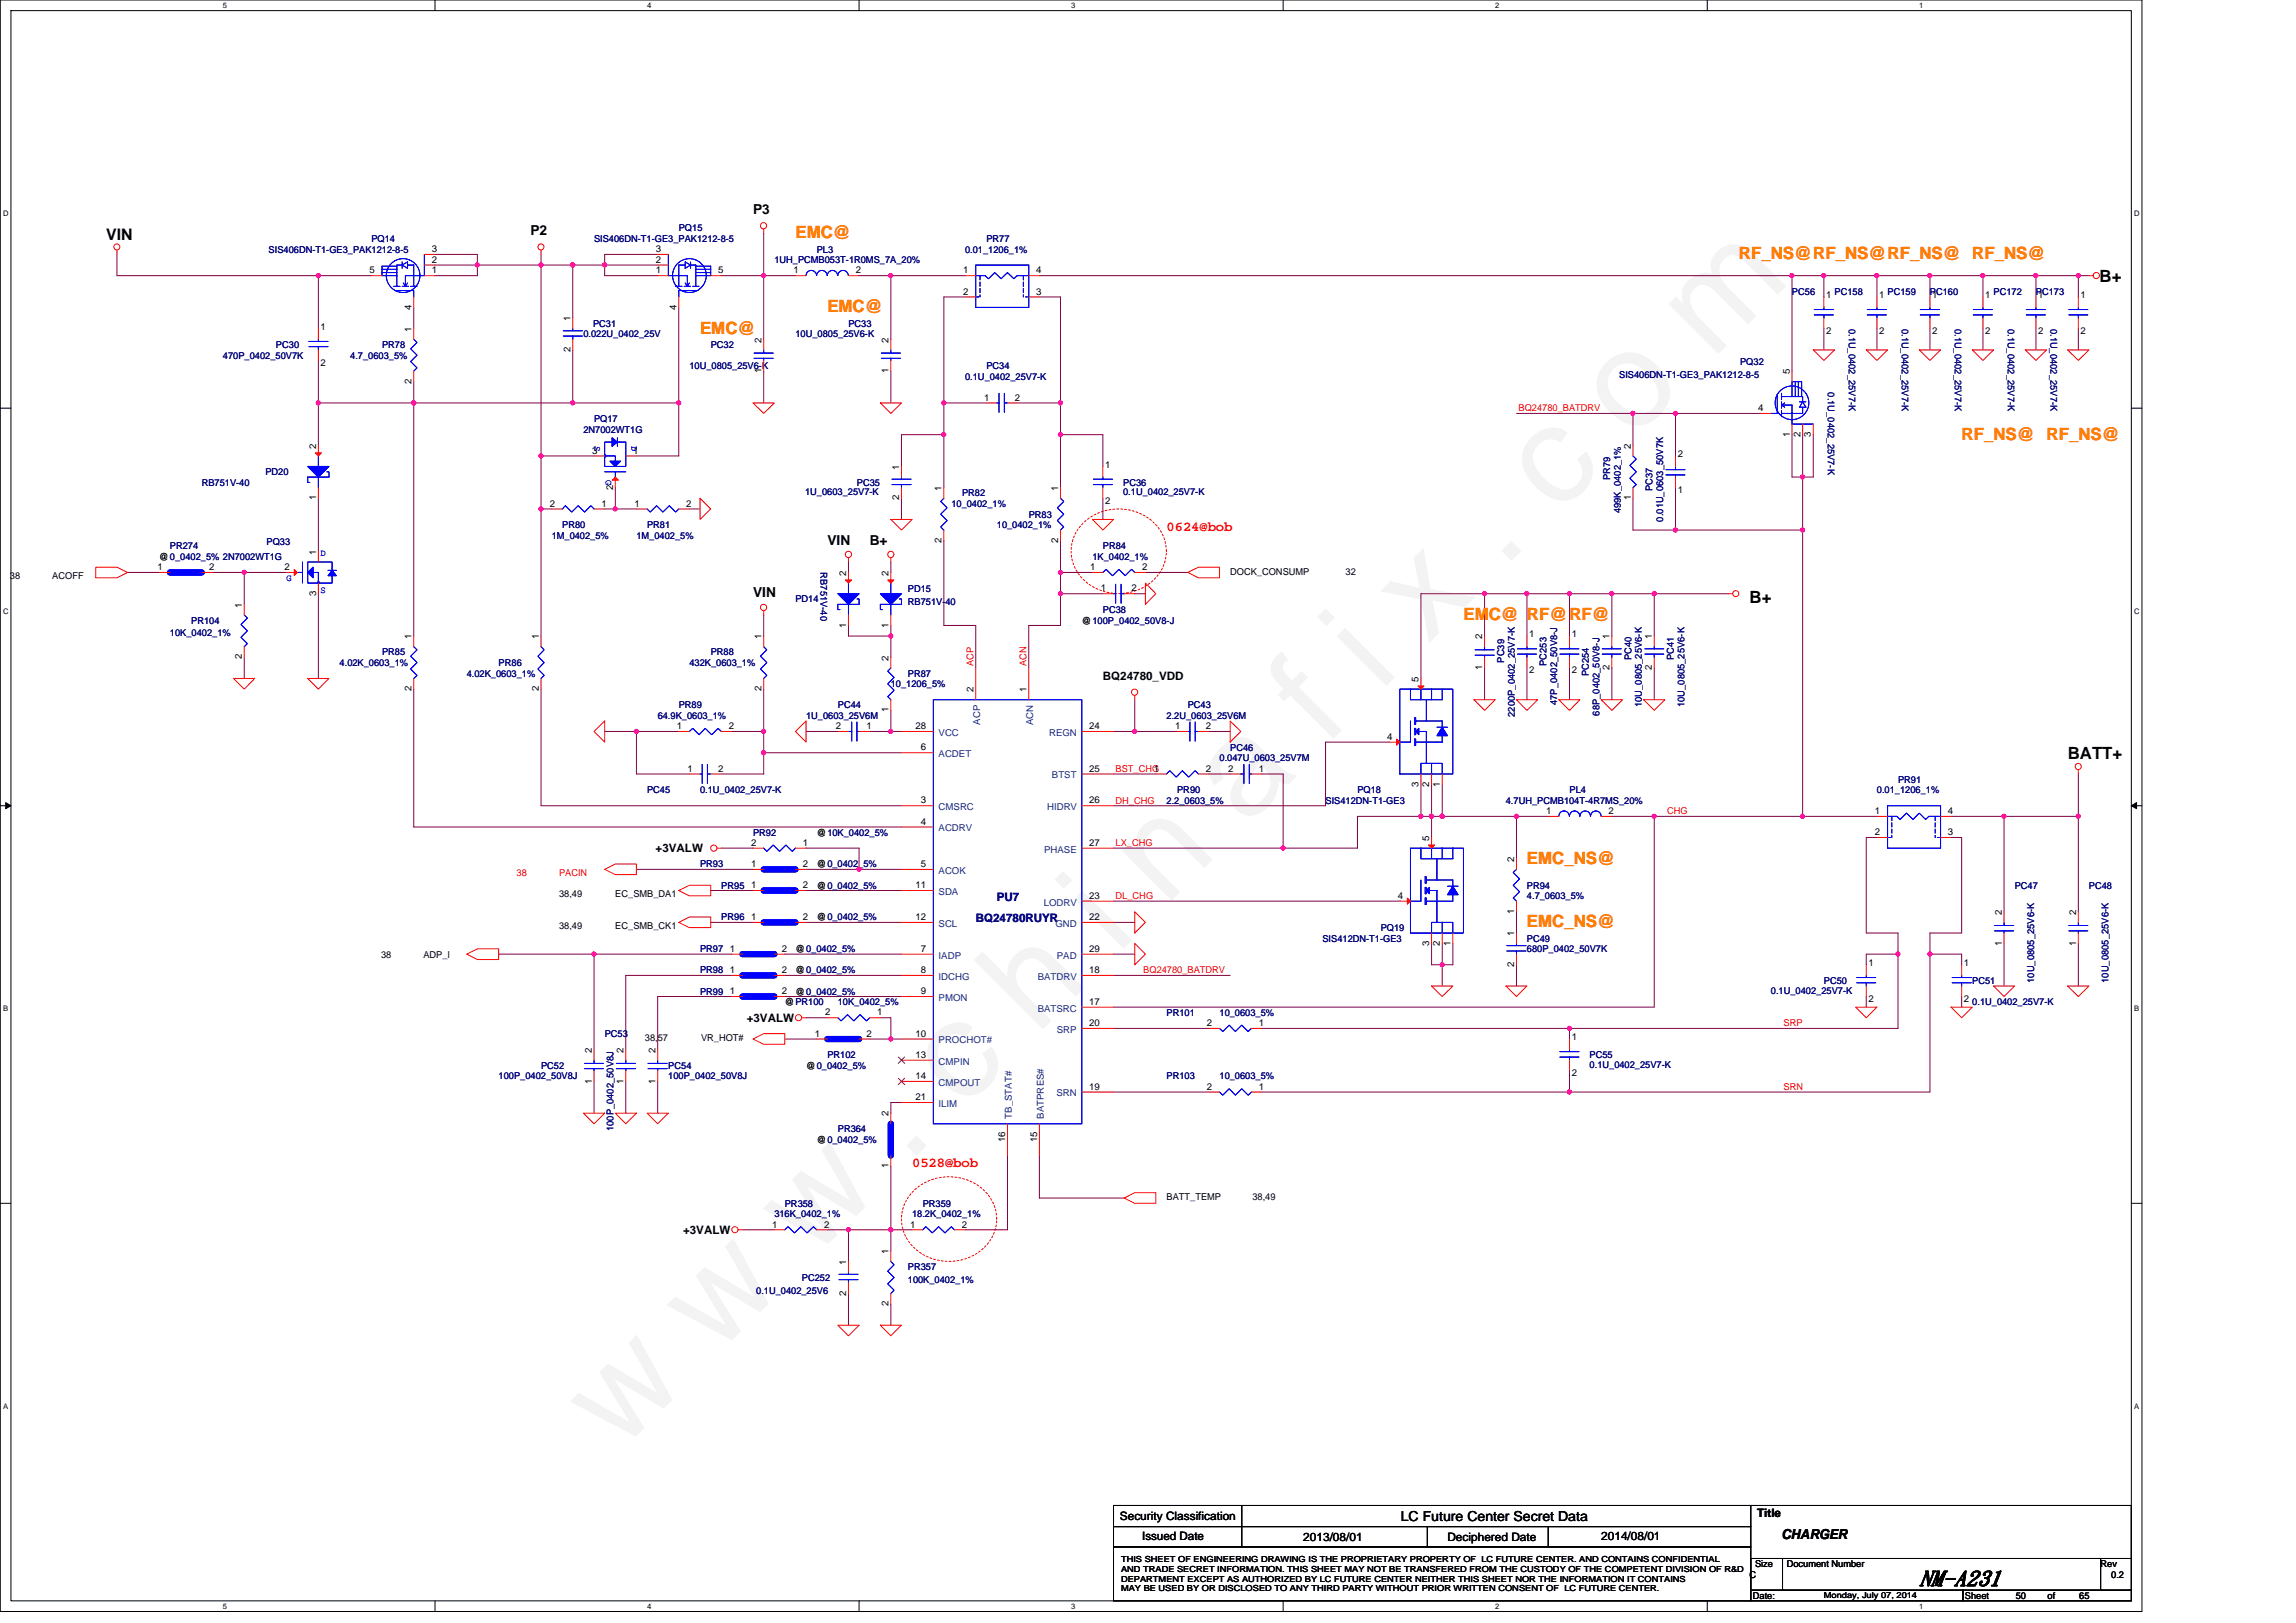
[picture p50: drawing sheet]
<svg xmlns="http://www.w3.org/2000/svg" width="297mm" height="210mm" viewBox="0 0 297 210" stroke-linecap="round" stroke-linejoin="round" font-family="sans-serif">
<defs><g id="words">
<text font-size="17.6" fill="#f0f" x="80.1" y="188" transform="rotate(-45 80.1 188)">w w w . c h i n a f i x . c o m</text>
<text font-size="2.8" x="248.3" y="205.1">NM-A231</text>
<g font-size="2.2" fill="#ff8000">
<text x="102.9" y="30.8">EMC@</text>
<text x="225" y="33.6">RF_NS@RF_NS@RF_NS@</text>
<text x="255.2" y="33.6">RF_NS@</text>
<text x="107" y="40.4">EMC@</text>
<text x="90.6" y="43.2">EMC@</text>
<text x="253.8" y="56.9">RF_NS@</text>
<text x="264.8" y="56.9">RF_NS@</text>
<text x="189.3" y="80.2">EMC@ RF@ RF@</text>
<text x="197.5" y="111.7">EMC_NS@</text>
<text x="197.5" y="120">EMC_NS@</text>
</g>
<g font-size="2.2">
<text x="271.6" y="36.4">B+</text>
<text x="226.4" y="78">B+</text>
<text x="267.5" y="98.2">BATT+</text>
</g>
<text font-size="2.1" x="13.8" y="31">VIN</text>
<g font-size="1.8">
<text x="97.4" y="27.7">P3</text>
<text x="68.6" y="30.5">P2</text>
<text x="107" y="70.5">VIN</text>
<text x="112.5" y="70.5">B+</text>
<text x="97.4" y="77.2">VIN</text>
<text x="181.2" y="196.8">LC Future Center Secret Data</text>
<text x="230.5" y="199.1">CHARGER</text>
</g>
<g font-size="1.8" fill="#f00">
<text x="150.9" y="68.7">0624@bob</text>
<text x="118" y="151">0528@bob</text>
</g>
<g font-size="1.5">
<text x="142.7" y="87.9">BQ24780_VDD</text>
<text x="84.8" y="110.3">+3VALW</text>
<text x="96.6" y="132.2">+3VALW</text>
<text x="88.4" y="159.7">+3VALW</text>
<text x="144.9" y="196.7">Security Classification</text>
<text x="227.3" y="196.3">Title</text>
<text x="147.8" y="199.3">Issued Date</text>
<text x="168.6" y="199.4">2013/08/01</text>
<text x="187.3" y="199.4">Deciphered Date</text>
<text x="207.2" y="199.3">2014/08/01</text>
</g>
<g font-size="1.5" fill="#000080">
<text x="126.2" y="119.3">BQ24780RUYR</text>
<text x="129" y="116.6">PU7</text>
</g>
<g font-size="1.2" fill="#000080">
<text x="87.8" y="29.9">PQ15</text>
<text x="34.8" y="32.7">SIS406DN-T1-GE3_PAK1212-8-5</text>
<text x="48" y="31.3">PQ14</text>
<text x="76.9" y="31.3">SIS406DN-T1-GE3_PAK1212-8-5</text>
<text x="100.2" y="34">1UH_PCMB053T-1R0MS_7A_20%</text>
<text x="105.7" y="32.7">PL3</text>
<text x="124.9" y="32.7">0.01_1206_1%</text>
<text x="127.6" y="31.3">PR77</text>
<text x="231.8" y="38.2">PC56</text>
<text x="237.3" y="38.2">PC158</text>
<text x="244.2" y="38.2">PC159</text>
<text x="249.7" y="38.2">PC160</text>
<text x="257.9" y="38.2">PC172</text>
<text x="263.4" y="38.2">PC173</text>
<text x="28.8" y="46.4">470P_0402_50V7K</text>
<text x="35.7" y="45">PC30</text>
<text x="45.3" y="46.4">4.7_0603_5%</text>
<text x="49.4" y="45">PR78</text>
<text x="75.5" y="43.6">0.022U_0402_25V</text>
<text x="76.7" y="42.3">PC31</text>
<text x="89.2" y="47.8">10U_0805_25V6-K</text>
<text x="91.9" y="45">PC32</text>
<text x="102.9" y="43.6">10U_0805_25V6-K</text>
<text x="109.8" y="42.3">PC33</text>
<text x="127.6" y="47.8">PC34</text>
<text x="225.1" y="47.2">PQ32</text>
<text x="239.2" y="42.5" transform="rotate(90 239.2 42.5)">0.1U_0402_25V7-K</text>
<text x="246.1" y="42.5" transform="rotate(90 246.1 42.5)">0.1U_0402_25V7-K</text>
<text x="252.9" y="42.5" transform="rotate(90 252.9 42.5)">0.1U_0402_25V7-K</text>
<text x="259.8" y="42.5" transform="rotate(90 259.8 42.5)">0.1U_0402_25V7-K</text>
<text x="265.3" y="42.5" transform="rotate(90 265.3 42.5)">0.1U_0402_25V7-K</text>
<text x="124.9" y="49.1">0.1U_0402_25V7-K</text>
<text x="209.5" y="48.9">SIS406DN-T1-GE3_PAK1212-8-5</text>
<text x="236.5" y="50.8" transform="rotate(90 236.5 50.8)">0.1U_0402_25V7-K</text>
<text x="75.5" y="56">2N7002WT1G</text>
<text x="76.9" y="54.6">PQ17</text>
<text x="26.1" y="62.8">RB751V-40</text>
<text x="34.3" y="61.5">PD20</text>
<text x="104.2" y="64.1">1U_0603_25V7-K</text>
<text x="110.9" y="62.8">PC35</text>
<text x="123.1" y="65.6">10_0402_1%</text>
<text x="124.5" y="64.2">PR82</text>
<text x="145.3" y="62.8">PC36</text>
<text x="145.3" y="64.1">0.1U_0402_25V7-K</text>
<text x="208.3" y="62.1" transform="rotate(-90 208.3 62.1)">PR79</text>
<text x="213.8" y="63.5" transform="rotate(-90 213.8 63.5)">PC37</text>
<text x="22" y="71.1">PR274</text>
<text x="34.5" y="70.5">PQ33</text>
<text x="71.4" y="69.7">1M_0402_5%</text>
<text x="72.7" y="68.3">PR80</text>
<text x="82.3" y="69.7">1M_0402_5%</text>
<text x="83.7" y="68.3">PR81</text>
<text x="129" y="68.3">10_0402_1%</text>
<text x="133.1" y="67">PR83</text>
<text x="142.7" y="71.1">PR84</text>
<text x="209.7" y="66.4" transform="rotate(-90 209.7 66.4)">499K_0402_1%</text>
<text x="215.2" y="67.5" transform="rotate(-90 215.2 67.5)">0.01U_0603_50V7K</text>
<text x="102.9" y="77.9">PD14</text>
<text x="106.2" y="74.1" transform="rotate(90 106.2 74.1)">RB751V-40</text>
<text x="117.5" y="76.6">PD15</text>
<text x="141.3" y="72.5">1K_0402_1%</text>
<text x="22" y="82.3">10K_0402_1%</text>
<text x="24.7" y="80.7">PR104</text>
<text x="117.5" y="78.2">RB751V-40</text>
<text x="142.7" y="79.3">PC38</text>
<text x="43.9" y="86.2">4.02K_0603_1%</text>
<text x="49.4" y="84.8">PR85</text>
<text x="60.4" y="87.5">4.02K_0603_1%</text>
<text x="64.5" y="86.2">PR86</text>
<text x="89.2" y="86.2">432K_0603_1%</text>
<text x="91.9" y="84.8">PR88</text>
<text x="115.2" y="88.9">10_1206_5%</text>
<text x="117.5" y="87.5">PR87</text>
<text x="194.6" y="85.7" transform="rotate(-90 194.6 85.7)">PC39</text>
<text x="200.1" y="86.1" transform="rotate(-90 200.1 86.1)">PC253</text>
<text x="205.5" y="87.5" transform="rotate(-90 205.5 87.5)">PC254</text>
<text x="211" y="85.4" transform="rotate(-90 211 85.4)">PC40</text>
<text x="216.5" y="85.4" transform="rotate(-90 216.5 85.4)">PC41</text>
<text x="85.1" y="93">64.9K_0603_1%</text>
<text x="87.8" y="91.7">PR89</text>
<text x="104.3" y="93">1U_0603_25V6M</text>
<text x="108.4" y="91.7">PC44</text>
<text x="150.9" y="93">2.2U_0603_25V6M</text>
<text x="153.7" y="91.7">PC43</text>
<text x="196" y="92.7" transform="rotate(-90 196 92.7)">2200P_0402_25V7-K</text>
<text x="201.4" y="91.2" transform="rotate(-90 201.4 91.2)">47P_0402_50V8-J</text>
<text x="206.9" y="92.6" transform="rotate(-90 206.9 92.6)">68P_0402_50V8-J</text>
<text x="212.4" y="91.5" transform="rotate(-90 212.4 91.5)">10U_0805_25V6-K</text>
<text x="217.9" y="91.5" transform="rotate(-90 217.9 91.5)">10U_0805_25V6-K</text>
<text x="157.8" y="98.5">0.047U_0603_25V7M</text>
<text x="159.1" y="97.1">PC46</text>
<text x="245.6" y="101.3">PR91</text>
<text x="83.7" y="102.6">PC45</text>
<text x="90.6" y="102.6">0.1U_0402_25V7-K</text>
<text x="150.9" y="104">2.2_0603_5%</text>
<text x="152.3" y="102.6">PR90</text>
<text x="171.5" y="104">SIS412DN-T1-GE3</text>
<text x="175.6" y="102.6">PQ18</text>
<text x="194.8" y="104">4.7UH_PCMB104T-4R7MS_20%</text>
<text x="203" y="102.6">PL4</text>
<text x="242.8" y="102.6">0.01_1206_1%</text>
<text x="90.6" y="112.2">PR93</text>
<text x="97.4" y="108.1">PR92</text>
<text x="93.3" y="115">PR95</text>
<text x="93.3" y="119.1">PR96</text>
<text x="197.5" y="115">PR94</text>
<text x="197.5" y="116.3">4.7_0603_5%</text>
<text x="260.6" y="115">PC47</text>
<text x="270.3" y="115">PC48</text>
<text x="90.6" y="123.2">PR97</text>
<text x="90.6" y="125.9">PR98</text>
<text x="171.1" y="121.8">SIS412DN-T1-GE3</text>
<text x="178.6" y="120.5">PQ19</text>
<text x="197.5" y="121.8">PC49</text>
<text x="197.5" y="123.2">680P_0402_50V7K</text>
<text x="90.6" y="128.7">PR99</text>
<text x="108.4" y="130">10K_0402_5%</text>
<text x="150.9" y="131.4">PR101</text>
<text x="157.8" y="131.4">10_0603_5%</text>
<text x="229.1" y="128.5">0.1U_0402_25V7-K</text>
<text x="236" y="127.3">PC50</text>
<text x="255.2" y="127.3">PC51</text>
<text x="255.2" y="130">0.1U_0402_25V7-K</text>
<text x="263.2" y="127.1" transform="rotate(-90 263.2 127.1)">10U_0805_25V6-K</text>
<text x="272.8" y="127.1" transform="rotate(-90 272.8 127.1)">10U_0805_25V6-K</text>
<text x="78.2" y="134.2">PC53</text>
<text x="107" y="136.9">PR102</text>
<text x="205.7" y="136.9">PC55</text>
<text x="64.5" y="139.7">100P_0402_50V8J</text>
<text x="70" y="138.3">PC52</text>
<text x="86.5" y="138.3">PC54</text>
<text x="86.5" y="139.7">100P_0402_50V8J</text>
<text x="150.9" y="139.7">PR103</text>
<text x="157.8" y="139.7">10_0603_5%</text>
<text x="205.7" y="138.2">0.1U_0402_25V7-K</text>
<text x="79.4" y="146.3" transform="rotate(-90 79.4 146.3)">100P_0402_50V8J</text>
<text x="108.4" y="146.5">PR364</text>
<text x="100.2" y="157.5">316K_0402_1%</text>
<text x="101.5" y="156.1">PR358</text>
<text x="118" y="157.5">18.2K_0402_1%</text>
<text x="119.4" y="156.1">PR359</text>
<text x="97.8" y="167.4">0.1U_0402_25V6</text>
<text x="103.7" y="165.7">PC252</text>
<text x="117.5" y="164.3">PR357</text>
<text x="117.5" y="166">100K_0402_1%</text>
</g>
<g font-size="1.2">
<text x="47.8" y="35.4">5</text>
<text x="55.9" y="35.4">1</text>
<text x="55.9" y="32.6">3</text>
<text x="55.9" y="34">2</text>
<text x="84.8" y="35.4">1</text>
<text x="84.8" y="32.6">3</text>
<text x="84.8" y="34">2</text>
<text x="92.9" y="35.4">5</text>
<text x="102.7" y="35.4">1</text>
<text x="110.7" y="35.4">2</text>
<text x="124.6" y="35.4">1</text>
<text x="134" y="35.4">4</text>
<text x="53.2" y="40.1" transform="rotate(-90 53.2 40.1)">4</text>
<text x="73.8" y="41.6" transform="rotate(-90 73.8 41.6)">1</text>
<text x="87.5" y="40.1" transform="rotate(-90 87.5 40.1)">4</text>
<text x="124.6" y="38.1">2</text>
<text x="134" y="38.1">3</text>
<text x="236.3" y="38.5">1</text>
<text x="243.1" y="38.5">1</text>
<text x="250" y="38.5">1</text>
<text x="256.8" y="38.5">1</text>
<text x="263.7" y="38.5">1</text>
<text x="269.2" y="38.5">1</text>
<text x="41.5" y="42.7">1</text>
<text x="41.5" y="47.3">2</text>
<text x="53.2" y="42.9" transform="rotate(-90 53.2 42.9)">1</text>
<text x="73.8" y="45.6" transform="rotate(-90 73.8 45.6)">2</text>
<text x="98.5" y="44.3" transform="rotate(-90 98.5 44.3)">2</text>
<text x="115" y="44.3" transform="rotate(-90 115 44.3)">2</text>
<text x="236.3" y="43.2">2</text>
<text x="243.1" y="43.2">2</text>
<text x="250" y="43.2">2</text>
<text x="256.8" y="43.2">2</text>
<text x="263.7" y="43.2">2</text>
<text x="269.2" y="43.2">2</text>
<text x="53.2" y="49.7" transform="rotate(-90 53.2 49.7)">2</text>
<text x="98.5" y="48.3" transform="rotate(-90 98.5 48.3)">1</text>
<text x="115" y="48.3" transform="rotate(-90 115 48.3)">1</text>
<text x="127.3" y="51.8">1</text>
<text x="131.3" y="51.8">2</text>
<text x="227.5" y="53.2">4</text>
<text x="231.5" y="48.4" transform="rotate(-90 231.5 48.4)">5</text>
<text x="40.9" y="58" transform="rotate(-90 40.9 58)">2</text>
<text x="76.6" y="58.7">3</text>
<text x="81.9" y="58.7">1</text>
<text x="211" y="58" transform="rotate(-90 211 58)">2</text>
<text x="217.1" y="59.1">2</text>
<text x="231.5" y="56.5" transform="rotate(-90 231.5 56.5)">1</text>
<text x="232.9" y="56.5" transform="rotate(-90 232.9 56.5)">2</text>
<text x="234.3" y="56.5" transform="rotate(-90 234.3 56.5)">3</text>
<text x="40.9" y="64.7" transform="rotate(-90 40.9 64.7)">1</text>
<text x="71.1" y="65.6">2</text>
<text x="77.8" y="65.6">1</text>
<text x="79.3" y="63.4" transform="rotate(-90 79.3 63.4)">2</text>
<text x="82.1" y="65.6">1</text>
<text x="88.8" y="65.6">2</text>
<text x="116.3" y="64.7" transform="rotate(-90 116.3 64.7)">2</text>
<text x="116.3" y="60.8" transform="rotate(-90 116.3 60.8)">1</text>
<text x="121.8" y="63.5" transform="rotate(-90 121.8 63.5)">1</text>
<text x="136.9" y="63.5" transform="rotate(-90 136.9 63.5)">1</text>
<text x="143" y="60.5">1</text>
<text x="143" y="65.2">2</text>
<text x="211" y="64.7" transform="rotate(-90 211 64.7)">1</text>
<text x="217.1" y="63.8">1</text>
<text x="40.9" y="71.8" transform="rotate(-90 40.9 71.8)">1</text>
<text x="121.8" y="70.2" transform="rotate(-90 121.8 70.2)">2</text>
<text x="136.9" y="70.2" transform="rotate(-90 136.9 70.2)">2</text>
<text x="1.3" y="74.9">38</text>
<text x="6.8" y="74.9">ACOFF</text>
<text x="20.4" y="73.8">1</text>
<text x="20.6" y="72.5">@0_0402_5% 2N7002WT1G</text>
<text x="27" y="73.8">2</text>
<text x="36.8" y="73.8">2</text>
<text x="40.9" y="77.1" transform="rotate(-90 40.9 77.1)">3</text>
<text x="109.5" y="74.5" transform="rotate(-90 109.5 74.5)">2</text>
<text x="115" y="74.5" transform="rotate(-90 115 74.5)">2</text>
<text x="141.1" y="73.8">1</text>
<text x="142.4" y="76.5">1</text>
<text x="146.4" y="76.5">2</text>
<text x="147.8" y="73.8">2</text>
<text x="159.1" y="74.4">DOCK_CONSUMP</text>
<text x="174.1" y="74.4">32</text>
<text x="31.3" y="78.6" transform="rotate(-90 31.3 78.6)">1</text>
<text x="53.2" y="82.7" transform="rotate(-90 53.2 82.7)">1</text>
<text x="69.7" y="82.7" transform="rotate(-90 69.7 82.7)">1</text>
<text x="98.5" y="82.7" transform="rotate(-90 98.5 82.7)">1</text>
<text x="109.5" y="81.2" transform="rotate(-90 109.5 81.2)">1</text>
<text x="115" y="81.2" transform="rotate(-90 115 81.2)">1</text>
<text x="140" y="80.7">@100P_0402_50V8-J</text>
<text x="191.8" y="82.7" transform="rotate(-90 191.8 82.7)">2</text>
<text x="197.8" y="82.4">1</text>
<text x="203.3" y="82.4">1</text>
<text x="208.2" y="82.7" transform="rotate(-90 208.2 82.7)">1</text>
<text x="213.7" y="82.7" transform="rotate(-90 213.7 82.7)">1</text>
<text x="31.3" y="85.3" transform="rotate(-90 31.3 85.3)">2</text>
<text x="53.2" y="89.4" transform="rotate(-90 53.2 89.4)">2</text>
<text x="69.7" y="89.4" transform="rotate(-90 69.7 89.4)">2</text>
<text x="98.5" y="89.4" transform="rotate(-90 98.5 89.4)">2</text>
<text x="115" y="85.5" transform="rotate(-90 115 85.5)">2</text>
<text x="125.9" y="89.6" transform="rotate(-90 125.9 89.6)">2</text>
<text x="132.8" y="89.6" transform="rotate(-90 132.8 89.6)">1</text>
<text x="183.5" y="88.2" transform="rotate(-90 183.5 88.2)">5</text>
<text x="191.8" y="86.7" transform="rotate(-90 191.8 86.7)">1</text>
<text x="197.8" y="87.1">2</text>
<text x="203.3" y="87.1">2</text>
<text x="208.2" y="86.7" transform="rotate(-90 208.2 86.7)">2</text>
<text x="213.7" y="86.7" transform="rotate(-90 213.7 86.7)">2</text>
<text x="87.6" y="94.3">1</text>
<text x="94.3" y="94.3">2</text>
<text x="108.1" y="94.3">2</text>
<text x="112.1" y="94.3">1</text>
<text x="115" y="92.2" transform="rotate(-90 115 92.2)">1</text>
<text x="118.4" y="94.3">28</text>
<text x="140.9" y="94.3">24</text>
<text x="152" y="94.3">1</text>
<text x="156" y="94.3">2</text>
<text x="179.5" y="95.7">4</text>
<text x="88.9" y="99.8">1</text>
<text x="92.9" y="99.8">2</text>
<text x="119.1" y="97.1">6</text>
<text x="140.9" y="99.8">25</text>
<text x="149.3" y="99.8">1</text>
<text x="156" y="99.8">2</text>
<text x="158.9" y="99.8">2</text>
<text x="162.9" y="99.8">1</text>
<text x="183.5" y="101.8" transform="rotate(-90 183.5 101.8)">3</text>
<text x="184.9" y="101.8" transform="rotate(-90 184.9 101.8)">2</text>
<text x="186.3" y="101.8" transform="rotate(-90 186.3 101.8)">1</text>
<text x="119.1" y="103.9">3</text>
<text x="119.1" y="106.7">4</text>
<text x="140.9" y="103.9">26</text>
<text x="200" y="105.3">1</text>
<text x="208.1" y="105.3">2</text>
<text x="242.6" y="105.3">1</text>
<text x="252" y="105.3">4</text>
<text x="97.2" y="112.2">1</text>
<text x="97.2" y="109.4">2</text>
<text x="103.9" y="112.2">2</text>
<text x="103.9" y="109.4">1</text>
<text x="105.7" y="112.2">@0_0402_5%</text>
<text x="105.7" y="108.1">@10K_0402_5%</text>
<text x="119.1" y="112.2">5</text>
<text x="140.9" y="109.4">27</text>
<text x="184.9" y="108.8" transform="rotate(-90 184.9 108.8)">5</text>
<text x="195.9" y="111.5" transform="rotate(-90 195.9 111.5)">2</text>
<text x="242.6" y="108.1">2</text>
<text x="252" y="108.1">3</text>
<text x="72.3" y="116.1">38,49</text>
<text x="79.6" y="116.1">EC_SMB_DA1</text>
<text x="97.2" y="114.9">1</text>
<text x="97.2" y="119">1</text>
<text x="103.9" y="114.9">2</text>
<text x="103.9" y="119">2</text>
<text x="105.7" y="115">@0_0402_5%</text>
<text x="105.7" y="119.1">@0_0402_5%</text>
<text x="118.4" y="114.9">11</text>
<text x="118.4" y="119">12</text>
<text x="140.9" y="116.3">23</text>
<text x="140.9" y="119">22</text>
<text x="180.8" y="116.3">4</text>
<text x="195.9" y="118.2" transform="rotate(-90 195.9 118.2)">1</text>
<text x="259" y="118.4" transform="rotate(-90 259 118.4)">2</text>
<text x="268.6" y="118.4" transform="rotate(-90 268.6 118.4)">2</text>
<text x="49.3" y="123.9">38</text>
<text x="54.8" y="123.9">ADP_I</text>
<text x="72.3" y="120.2">38,49</text>
<text x="79.6" y="120.2">EC_SMB_CK1</text>
<text x="94.4" y="123.1">1</text>
<text x="94.4" y="125.9">1</text>
<text x="101.1" y="123.1">2</text>
<text x="101.1" y="125.9">2</text>
<text x="102.9" y="123.2">@0_0402_5%</text>
<text x="102.9" y="125.9">@0_0402_5%</text>
<text x="119.1" y="125.9">8</text>
<text x="119.1" y="123.1">7</text>
<text x="140.9" y="123.1">29</text>
<text x="140.9" y="125.9">18</text>
<text x="184.9" y="122.4" transform="rotate(-90 184.9 122.4)">3</text>
<text x="186.3" y="122.4" transform="rotate(-90 186.3 122.4)">2</text>
<text x="187.7" y="122.4" transform="rotate(-90 187.7 122.4)">1</text>
<text x="195.9" y="125.1" transform="rotate(-90 195.9 125.1)">2</text>
<text x="195.9" y="121.1" transform="rotate(-90 195.9 121.1)">1</text>
<text x="241.7" y="125">1</text>
<text x="254.1" y="125">1</text>
<text x="259" y="122.4" transform="rotate(-90 259 122.4)">1</text>
<text x="268.6" y="122.4" transform="rotate(-90 268.6 122.4)">1</text>
<text x="94.4" y="128.6">1</text>
<text x="101.1" y="128.6">2</text>
<text x="101.5" y="130">@PR100</text>
<text x="102.9" y="128.7">@0_0402_5%</text>
<text x="106.8" y="131.4">2</text>
<text x="113.5" y="131.4">1</text>
<text x="119.1" y="128.6">9</text>
<text x="140.9" y="130">17</text>
<text x="241.7" y="129.6">2</text>
<text x="254.1" y="129.6">2</text>
<text x="76.6" y="136.2" transform="rotate(-90 76.6 136.2)">2</text>
<text x="80.7" y="136.2" transform="rotate(-90 80.7 136.2)">2</text>
<text x="83.4" y="134.7">38,57</text>
<text x="84.8" y="136.2" transform="rotate(-90 84.8 136.2)">2</text>
<text x="90.7" y="134.7">VR_HOT#</text>
<text x="105.4" y="134.1">1</text>
<text x="112.1" y="134.1">2</text>
<text x="118.4" y="134.1">10</text>
<text x="118.4" y="136.9">13</text>
<text x="140.9" y="132.8">20</text>
<text x="156.1" y="132.8">2</text>
<text x="162.9" y="132.8">1</text>
<text x="203.3" y="134.6">1</text>
<text x="76.6" y="140.2" transform="rotate(-90 76.6 140.2)">1</text>
<text x="80.7" y="140.2" transform="rotate(-90 80.7 140.2)">1</text>
<text x="84.8" y="140.2" transform="rotate(-90 84.8 140.2)">1</text>
<text x="104.3" y="138.3">@0_0402_5%</text>
<text x="118.4" y="139.6">14</text>
<text x="118.4" y="142.3">21</text>
<text x="140.9" y="141">19</text>
<text x="156.1" y="141">2</text>
<text x="162.9" y="141">1</text>
<text x="203.3" y="139.2">2</text>
<text x="105.7" y="147.9">@0_0402_5%</text>
<text x="115" y="144.4" transform="rotate(-90 115 144.4)">2</text>
<text x="130" y="147.7" transform="rotate(-90 130 147.7)">16</text>
<text x="134.2" y="147.7" transform="rotate(-90 134.2 147.7)">15</text>
<text x="115" y="151.2" transform="rotate(-90 115 151.2)">1</text>
<text x="150.9" y="155.3">BATT_TEMP</text>
<text x="162" y="155.3">38,49</text>
<text x="99.9" y="158.8">1</text>
<text x="106.6" y="158.8">2</text>
<text x="117.7" y="158.8">1</text>
<text x="124.4" y="158.8">2</text>
<text x="109.5" y="167.6" transform="rotate(-90 109.5 167.6)">2</text>
<text x="109.5" y="163.6" transform="rotate(-90 109.5 163.6)">1</text>
<text x="115" y="162.3" transform="rotate(-90 115 162.3)">1</text>
<text x="115" y="169" transform="rotate(-90 115 169)">2</text>
<text x="227.1" y="202.8">Size</text>
<text x="231.2" y="202.8">Document Number</text>
<text x="271.8" y="202.8">Rev</text>
<text x="226.4" y="204.1">C</text>
<text x="226.8" y="206.9">Date:</text>
<text x="254.2" y="206.9">Sheet</text>
<text x="260.8" y="206.9">50</text>
<text x="264.9" y="206.9">of</text>
<text x="269" y="206.9">65</text>
<text x="273.1" y="204.1">0.2</text>
</g>
<g font-size="1.2" fill="#f00">
<text x="196.5" y="53.2">BQ24780_BATDRV</text>
<text x="126" y="86.1" transform="rotate(-90 126 86.1)">ACP</text>
<text x="132.8" y="86.1" transform="rotate(-90 132.8 86.1)">ACN</text>
<text x="144.3" y="99.9">BST_CHG</text>
<text x="144.3" y="104">DH_CHG</text>
<text x="215.7" y="105.3">CHG</text>
<text x="66.8" y="113.3">38</text>
<text x="72.3" y="113.3">PACIN</text>
<text x="144.3" y="109.5">LX_CHG</text>
<text x="144.3" y="116.3">DL_CHG</text>
<text x="147.9" y="125.9">BQ24780_BATDRV</text>
<text x="230.8" y="132.8">SRP</text>
<text x="230.8" y="141">SRN</text>
</g>
<g font-size="1.2" fill="#00f">
<text x="76.9" y="57.7" transform="rotate(90 76.9 57.7)">S</text>
<text x="81.7" y="57.7" transform="rotate(90 81.7 57.7)">D</text>
<text x="78.4" y="62.1" transform="rotate(90 78.4 62.1)">G</text>
<text x="41.5" y="71.9">D</text>
<text x="37.1" y="75.2">G</text>
<text x="41.5" y="76.7">S</text>
</g>
<g font-size="1.2" fill="#004080">
<text x="121.4" y="95.2">VCC</text>
<text x="126.8" y="93.8" transform="rotate(-90 126.8 93.8)">ACP</text>
<text x="133.7" y="93.9" transform="rotate(-90 133.7 93.9)">ACN</text>
<text x="135.7" y="95.2">REGN</text>
<text x="121.4" y="98">ACDET</text>
<text x="136.1" y="100.7">BTST</text>
<text x="121.4" y="104.8">CMSRC</text>
<text x="121.4" y="107.6">ACDRV</text>
<text x="135.5" y="104.8">HIDRV</text>
<text x="121.4" y="113.1">ACOK</text>
<text x="135.1" y="110.3">PHASE</text>
<text x="121.4" y="115.8">SDA</text>
<text x="121.4" y="119.9">SCL</text>
<text x="135" y="117.2">LODRV</text>
<text x="136.5" y="119.9">GND</text>
<text x="121.4" y="124">IADP</text>
<text x="136.7" y="124">PAD</text>
<text x="121.4" y="126.8">IDCHG</text>
<text x="121.4" y="129.5">PMON</text>
<text x="134.3" y="126.8">BATDRV</text>
<text x="134.3" y="130.9">BATSRC</text>
<text x="121.4" y="135">PROCHOT#</text>
<text x="121.4" y="137.7">CMPIN</text>
<text x="136.7" y="133.6">SRP</text>
<text x="121.4" y="140.5">CMPOUT</text>
<text x="121.4" y="143.2">ILIM</text>
<text x="136.7" y="141.9">SRN</text>
<text x="130.9" y="144.7" transform="rotate(-90 130.9 144.7)">TB_STAT#</text>
<text x="135" y="144.7" transform="rotate(-90 135 144.7)">BATPRES#</text>
</g>
<g font-size="1.1">
<text x="145" y="202.1">THIS SHEET OF ENGINEERING DRAWING IS THE PROPRIETARY PROPERTY OF LC FUTURE CENTER. AND CONTAINS CONFIDENTIAL</text>
<text x="145" y="203.3">AND TRADE SECRET INFORMATION. THIS SHEET MAY NOT BE TRANSFERED FROM THE CUSTODY OF THE COMPETENT DIVISION OF R&amp;D</text>
<text x="145" y="204.6">DEPARTMENT EXCEPT AS AUTHORIZED BY LC FUTURE CENTER NEITHER THIS SHEET NOR THE INFORMATION IT CONTAINS</text>
<text x="145" y="205.9">MAY BE USED BY OR DISCLOSED TO ANY THIRD PARTY WITHOUT PRIOR WRITTEN CONSENT OF LC FUTURE CENTER.</text>
<text x="236" y="206.7">Monday, July 07, 2014</text>
</g>
<g font-size="1">
<text x="28.8" y="1">5</text>
<text x="83.7" y="1">4</text>
<text x="138.6" y="1">3</text>
<text x="193.4" y="1">2</text>
<text x="248.3" y="1">1</text>
<text x=".4" y="28">D</text>
<text x="276.1" y="28">D</text>
<text x=".4" y="79.4">C</text>
<text x="276.1" y="79.4">C</text>
<text x=".4" y="130.9">B</text>
<text x="276.1" y="130.9">B</text>
<text x=".4" y="182.3">A</text>
<text x="276.1" y="182.3">A</text>
<text x="28.8" y="208.2">5</text>
<text x="83.7" y="208.2">4</text>
<text x="138.6" y="208.2">3</text>
<text x="193.4" y="208.2">2</text>
<text x="248.3" y="208.2">1</text>
</g>
</g></defs>
<path d="M0 0h277.1v208.5h-277.1zM1.4 1.4h274.3v205.7h-274.3z" fill="none" stroke="#000" stroke-width=".13"/>
<g fill="#fff">
<path d="M28.8 .1h.6v1.1h-.6z"/>
<path d="M28.8 207.3h.6v1.1h-.6z"/>
</g>
<path d="M56.3 0v1.4M56.3 207.1v1.4" fill="none" stroke="#000" stroke-width=".13"/>
<g fill="#fff">
<path d="M83.7 .1h.6v1.1h-.6z"/>
<path d="M83.7 207.3h.6v1.1h-.6z"/>
</g>
<path d="M111.1 0v1.4M111.1 207.1v1.4" fill="none" stroke="#000" stroke-width=".13"/>
<g fill="#fff">
<path d="M138.6 .1h.5v1.1h-.5z"/>
<path d="M138.6 207.3h.5v1.1h-.5z"/>
</g>
<path d="M166 0v1.4M166 207.1v1.4" fill="none" stroke="#000" stroke-width=".13"/>
<g fill="#fff">
<path d="M193.4 .1h.6v1.1h-.6z"/>
<path d="M193.4 207.3h.6v1.1h-.6z"/>
</g>
<path d="M220.9 0v1.4M220.9 207.1v1.4" fill="none" stroke="#000" stroke-width=".13"/>
<g fill="#fff">
<path d="M248.3 .1h.6v1.1h-.6z"/>
<path d="M248.3 207.3h.6v1.1h-.6z"/>
<path d="M.4 27.1h.7v1.1h-.7z"/>
<path d="M276.1 27.1h.7v1.1h-.7z"/>
<path d="M.4 78.5h.7v1.1h-.7z"/>
<path d="M276.1 78.5h.7v1.1h-.7z"/>
</g>
<path d="M0 52.8h1.4M275.7 52.8h1.4" fill="none" stroke="#000" stroke-width=".13"/>
<g fill="#fff">
<path d="M.4 130h.7v1.1h-.7z"/>
<path d="M276.1 130h.7v1.1h-.7z"/>
</g>
<path d="M0 104.2h1.4M275.7 104.2h1.4" fill="none" stroke="#000" stroke-width=".13"/>
<path d="M.7 103.8l.7 .4-.7 .4zM275.7 104.2l.7-.4v.8z" fill="#000" stroke="#000" stroke-width=".13"/>
<g fill="#fff">
<path d="M.4 181.4h.7v1.1h-.7z"/>
<path d="M276.1 181.4h.7v1.1h-.7z"/>
</g>
<g fill="none" stroke="#000" stroke-width=".13">
<path d="M0 155.7h1.4M275.7 155.7h1.4M144.1 194.8h82.4v2.7h-82.4zM144.1 197.5h82.4v2.6h-82.4zM160.7 194.8v5.3M184.7 197.5v2.6M200.3 197.5v2.6M226.4 194.8h49.3v6.8M144.1 200.1h82.4v7h-82.4zM226.5 201.6h4.1v4.1h-4.1zM226.5 205.7h27.4v1.4h-27.4zM230.6 201.6h41.2v4.1h-41.2z"/>
<path d="M253.9 205.7h21.8v1.4h-21.8zM271.8 201.6h3.9v4.1h-3.9z"/>
</g>
<path d="M140.4 67.4a6.6 6.6 0 0 1 9.8 1.4 5.2 5.2 0 0 1-2.6 7.4 6.4 6.4 0 0 1-8.7-3.2 5 5 0 0 1 1.5-5.6zM118.4 153.8a6.6 6.6 0 0 1 9.9 1.4 5.2 5.2 0 0 1-2.7 7.4 6.4 6.4 0 0 1-8.7-3.2 5 5 0 0 1 1.5-5.6z" fill="none" stroke="#f00" stroke-width=".13" stroke-dasharray=".3 .3"/>
<g fill="none" stroke="#800040" stroke-width=".13">
<path d="M15.1 32.9v2.8h26.1M41.2 35.7h6.8M41.2 35.7v6.8M53.5 39.8v2.7M56.3 32.9h5.5v1.4M56.3 34.3h5.5M61.8 34.3h8.2M61.8 34.3v1.4h-5.5M134.5 35.7h97.3M236 35.7h6.8v2.7M242.8 35.7h6.9v2.7M249.7 35.7h6.8v2.7"/>
<path d="M256.5 35.7h6.9v2.7M263.4 35.7h5.5M268.9 35.7h1.4M268.9 35.7v2.7M41.2 46.6v5.5M41.2 52.1v5.5M41.2 52.1h12.3M53.5 52.1v30.2M53.5 52.1h20.6M53.5 49.4v2.7M242.8 42.5v2.8M249.7 42.5v2.8"/>
<path d="M256.5 42.5v2.8M263.4 42.5v2.8M268.9 42.5v2.8M16.5 74.1h4.1M27.5 74.1h4.1M31.6 74.1v4.1M31.6 74.1h5.5M41.2 76.8v11M41.2 64.5v6.8M233.2 68.6v37h9.6M31.6 85v2.8M53.5 89.2v17.8h63.1"/>
<path d="M70 104.2h46.6M144.1 116.6h37M242.8 108.4h-1.4v12.3h4.2v2.7M252.4 108.4h1.4v12.3h-4.1v2.7M252.4 105.6h6.9M259.3 105.6h9.6M259.3 105.6v12.4M268.9 105.6v12.4M268.9 100.1v5.5M64.5 123.4h12.4v12.4M144.1 130.3h69.9M241.4 128.9v1.4"/>
<path d="M245.6 123.4h-4.2v1.4M245.6 123.4v9.7h-82.3M249.7 123.4v17.9h-86.4M249.7 123.4h4.1v1.4M253.8 128.9v1.4M259.3 122.1v5.5M268.9 122.1v5.5"/>
</g>
<g fill="#f0f" stroke="#f0f" stroke-width=".13">
<circle cx="245.5" cy="123.4" r=".27"/>
<circle cx="249.7" cy="123.4" r=".27"/>
<circle cx="259.3" cy="105.6" r=".27"/>
<circle cx="268.9" cy="105.6" r=".27"/>
<circle cx="53.5" cy="52.1" r=".27"/>
<circle cx="61.7" cy="34.3" r=".27"/>
<circle cx="41.2" cy="35.7" r=".27"/>
<circle cx="31.6" cy="74" r=".27"/>
<circle cx="41.2" cy="52.1" r=".27"/>
<circle cx="242.8" cy="35.7" r=".27"/>
<circle cx="249.7" cy="35.7" r=".27"/>
<circle cx="256.5" cy="35.7" r=".27"/>
<circle cx="268.9" cy="35.7" r=".27"/>
<circle cx="263.4" cy="35.7" r=".27"/>
</g>
<g fill="none" stroke="#f00" stroke-width=".13">
<path d="M15.1 32.4v.5M48 35.7h1.4M53.5 38.4v1.4M54.9 35.7h1.4M54.9 32.9h1.4M54.9 34.3h1.4M242.8 38.4v1.4M249.7 38.4v1.4M256.5 38.4v1.4M263.4 38.4v1.4M268.9 38.4v1.4M270.3 35.7h.5"/>
<path d="M41.2 42.5v1.4M41.2 45.3v1.3M41.2 57.6v1.4M53.5 42.5v1.4M53.5 48v1.4M234.6 45.3h2.7l-1.3 1.3zM241.4 45.3h2.8l-1.4 1.3zM242.8 41.1v1.4M248.3 45.3h2.8l-1.4 1.3zM249.7 41.1v1.4M255.2 45.3h2.7l-1.4 1.3zM256.5 41.1v1.4"/>
<path d="M262 45.3h2.8l-1.4 1.3zM263.4 41.1v1.4M267.5 45.3h2.8l-1.4 1.3zM268.9 41.1v1.4M12.4 73.4h2.7l1.4 .7-1.4 .7h-2.7zM20.6 74.1h1.4M26.1 74.1h1.4M31.6 78.2v1.4M37.1 74.1h1.4M41.2 71.3v1.4M41.2 75.4v1.4M41.2 63.1v1.4"/>
<path d="M30.2 87.8h2.8l-1.4 1.4zM31.6 83.7v1.3M39.8 87.8h2.8l-1.4 1.4zM53.5 82.3v1.4M53.5 87.8v1.4M268.9 99.6v.5M242.8 105.6h1.4M242.8 108.4h1.4M251.1 108.4h1.3M251.1 105.6h1.3M259.3 118v1.3M268.9 118v1.3"/>
<path d="M60.4 123.4l1.4-.6h2.7v1.3h-2.7zM240.1 130.3h2.7l-1.4 1.4zM241.4 124.8v1.4M241.4 127.6v1.3M252.4 130.3h2.8l-1.4 1.4zM253.8 124.8v1.4M253.8 127.6v1.3M257.9 127.6h2.7l-1.3 1.3zM259.3 120.7v1.4M267.5 127.6h2.8l-1.4 1.3zM268.9 120.7v1.4"/>
<circle cx="15.1" cy="31.9" r=".39"/>
<circle cx="271.2" cy="35.7" r=".4"/>
<circle cx="268.9" cy="99.2" r=".4"/>
</g>
<g fill="none" stroke="#00f" stroke-width=".13">
<path d="M49.4 35.3h1.9M49.4 34.8h1.9M50.9 37h.8M51.1 37.6h2.4v.8M51.3 34.4h-1.9v1.3h1.9M52 34.3l.7 .4v-.8l-.7 .4h-.7v2.7M52 33.9v.8M52 37h.8M52.2 36.6l.2 .4 .3-.4M52.7 34.3h.8v2.7M53.1 37h.9M54.9 32.9v2.8h-2.5v1.3"/>
<path d="M242.8 39.8v.2M249.7 39.8v.2M256.5 39.8v.2M263.4 39.8v.2M268.9 39.8v.2M40 44.9h2.4M40 44.2h2.4M41.2 43.9v.3M41.2 44.9v.4M41.2 59v1.3M53.5 43.9l.5 .4-.9 .8 .9 .9-.9 .8 .9 .8-.5 .4M241.6 40.7h2.4"/>
<path d="M241.6 40h2.4M242.8 40.7v.4M248.4 40.7h2.5M248.4 40h2.5M249.7 40.7v.4M255.3 40.7h2.5M255.3 40h2.5M256.5 40.7v.4M262.1 40.7h2.5M262.1 40h2.5M263.4 40.7v.4M267.6 40.7h2.5"/>
<path d="M267.6 40h2.5M268.9 40.7v.4M31.6 79.6l.4 .4-.8 .8 .8 .8-.8 .8 .8 .9-.4 .4M38.5 74.1h.6M39.1 72.7v2.7M41.2 61.7v1.4M42.3 61h.3v.7h-2.8v.7h.3M42.4 73.8h1.1M43 74.5v.9h-1.8h.1v-.1h-.2v.1M43 73.8v-1.1h-3.2v2.7h1.4v-1.3h-.7M53.5 83.7l.5 .4-.9 .8 .9 .8-.9 .9 .9 .8-.5 .4M120.8 90.5h19.2v54.9h-19.2z"/>
<path d="M244.2 104.2h6.9v5.5h-6.9zM244.2 105.6h1.2l.4 .4 .9-.8 .8 .8 .8-.8 .8 .8 .4-.4h1.6M244.3 108.4h.3M244.7 105.6v.6M244.7 108.1v.3M244.7 106.4v.6M244.7 107.3v.5M250.4 105.6v.6M250.4 106.4v.6M250.4 108.1v.3M250.4 107.3v.5M250.6 108.4h.3"/>
<path d="M258 119.7h2.5M259.3 119.3v.4M267.6 119.7h2.5M268.9 119.3v.4M240.2 127.1h2.5M240.2 126.5h2.5M241.4 126.2v.3M241.4 127.1v.5M252.6 127.1h2.4M252.6 126.5h2.4M253.8 126.2v.3M253.8 127.1v.5"/>
<path d="M258 120.4h2.5M259.3 120.4v.3M267.6 120.4h2.5M268.9 120.4v.3"/>
<circle cx="52.1" cy="35.7" r="2.19"/>
</g>
<path d="M22 74.1h4.1" fill="none" stroke="#00f" stroke-width=".8"/>
<g fill="#00f" stroke="#00f" stroke-width=".13">
<path d="M39.8 74.1l.7-.7v1.4z" fill-rule="evenodd"/>
<path d="M43 73.8l.5 .7h-1.1z" fill-rule="evenodd"/>
<path d="M39.8 74.1l.7-.7v1.4z" fill-rule="evenodd"/>
<path d="M43 73.8l.5 .7h-1.1z" fill-rule="evenodd"/>
<path d="M39.8 60.3h2.8l-1.4 1.4z" fill-rule="evenodd"/>
<path d="M39.8 60.3h2.8l-1.4 1.4z" fill-rule="evenodd"/>
</g>
<g fill="#f00" stroke="#f00" stroke-width=".13">
<path d="M38.1 73.7l.4 .4-.4 .4z"/>
<path d="M40.8 58.6h.8l-.4 .4z"/>
</g>
<use href="#words"/>
</svg>
